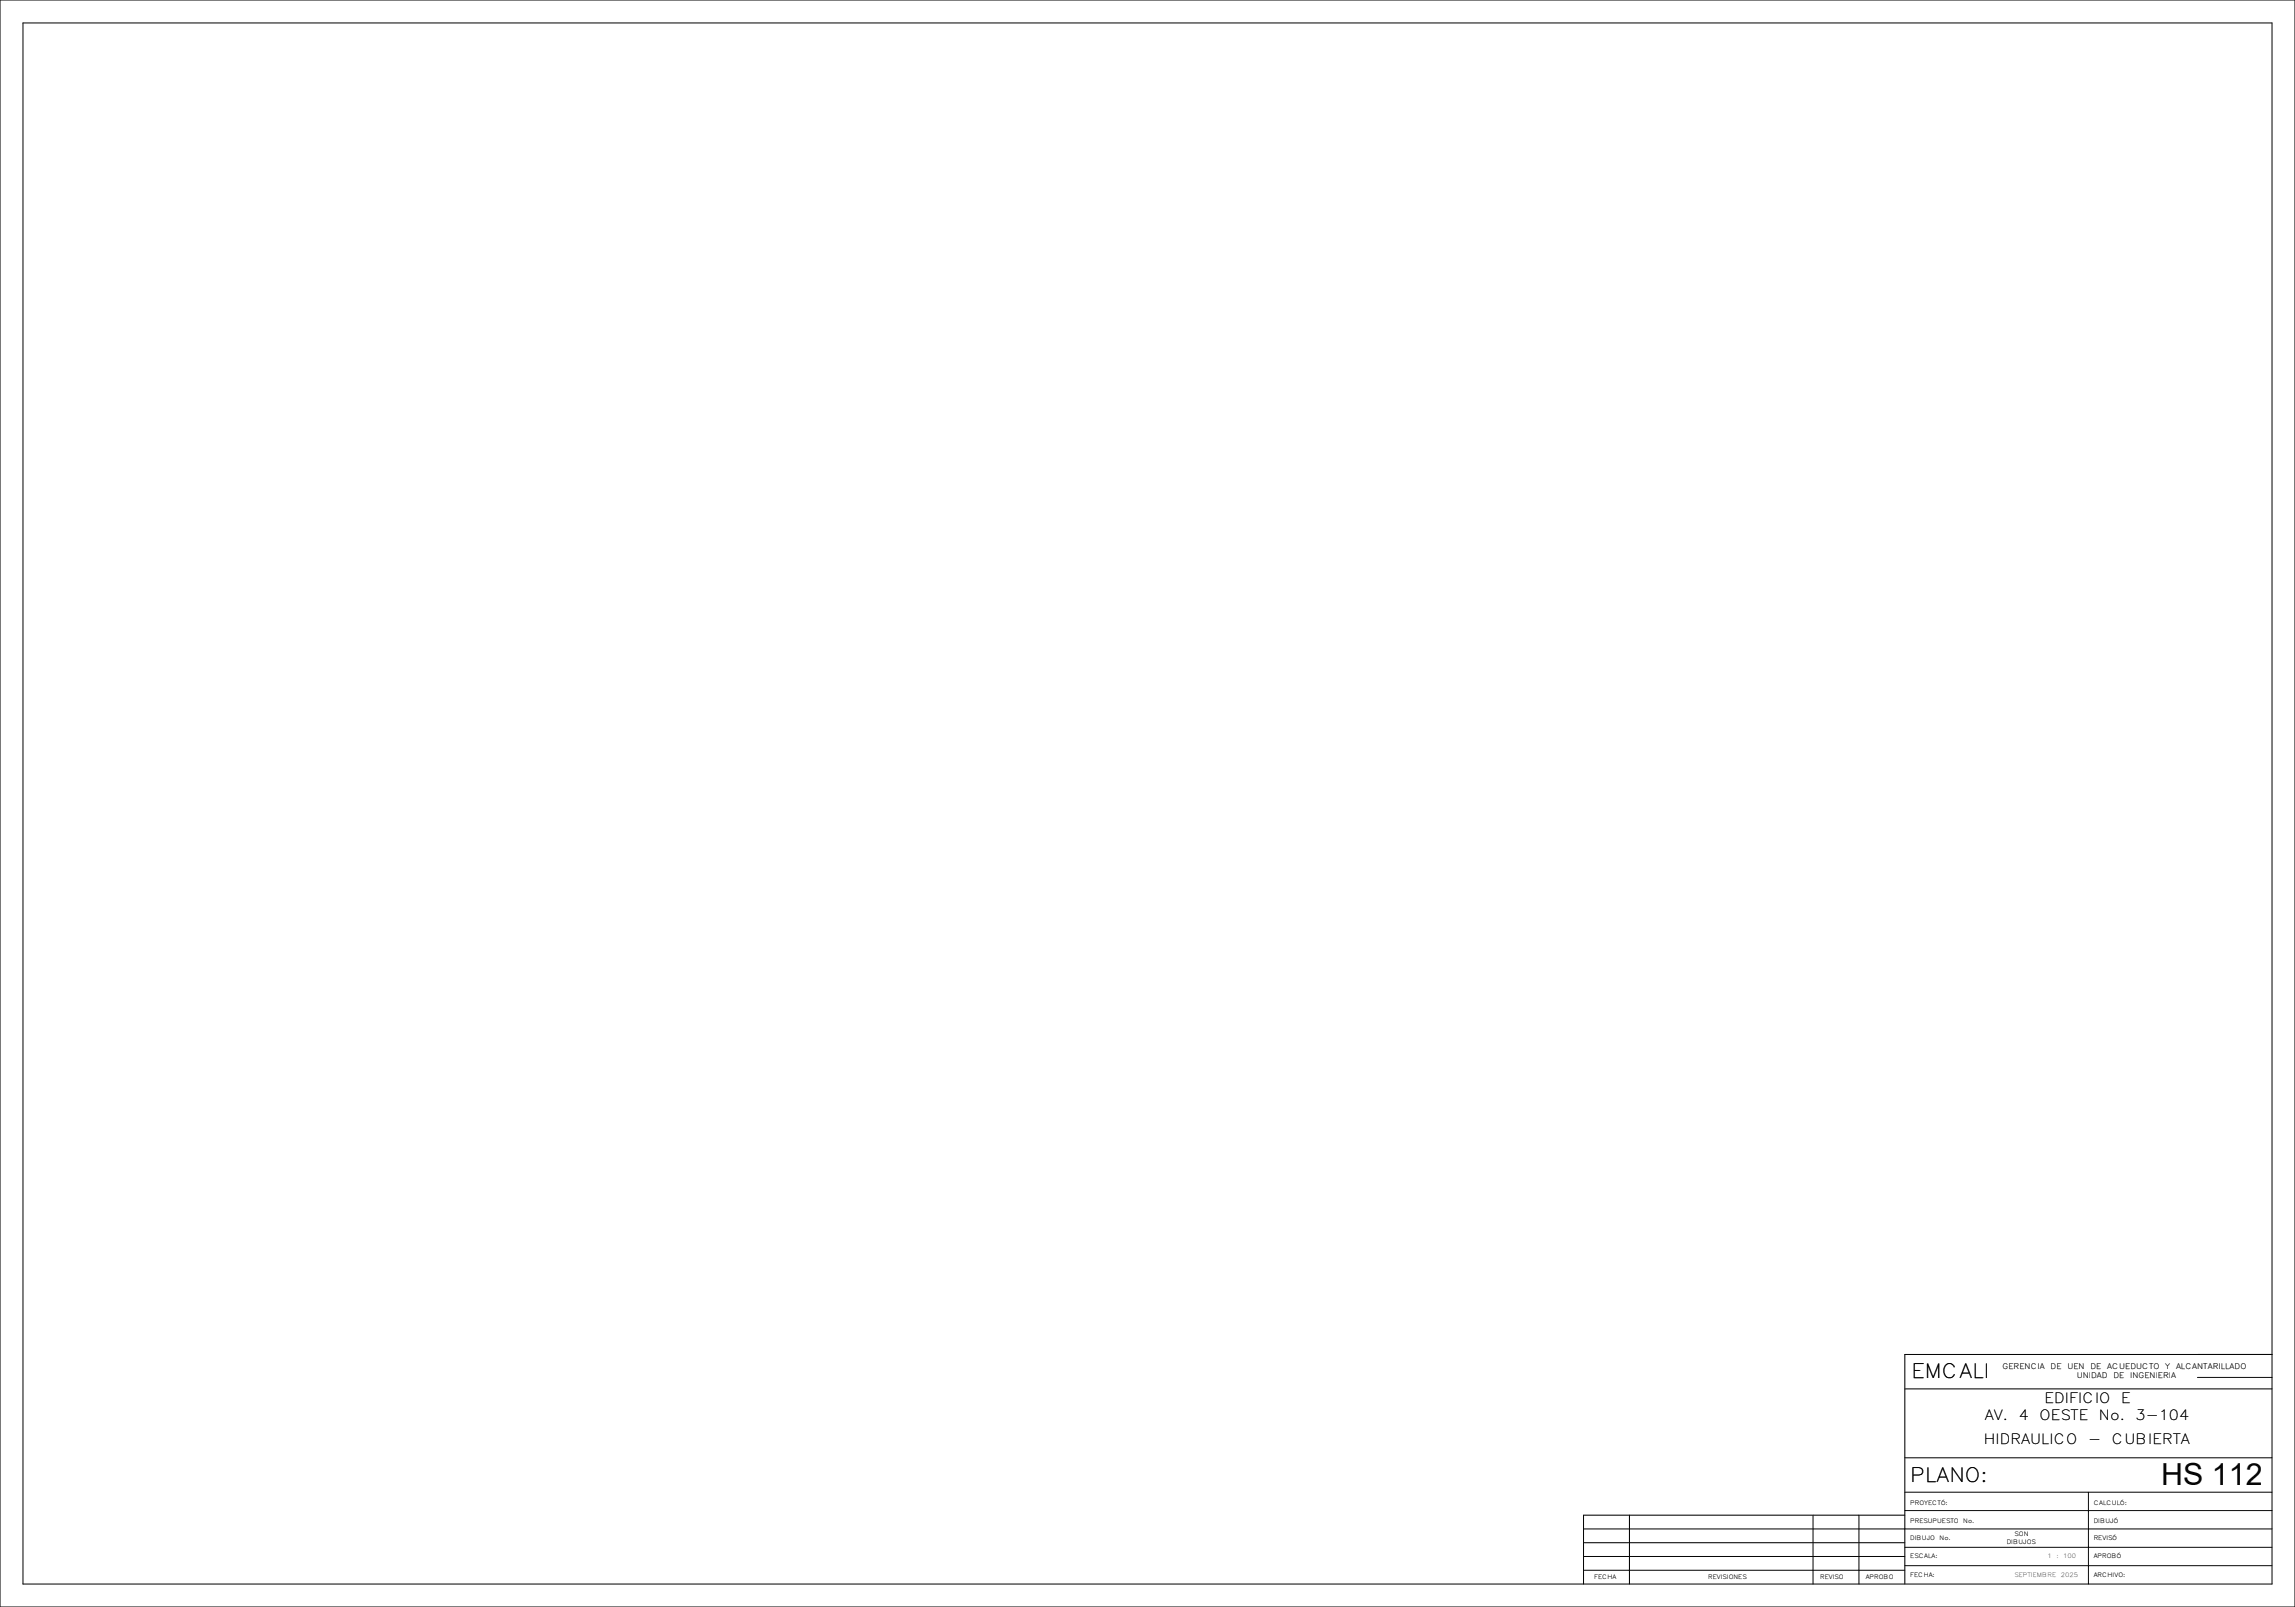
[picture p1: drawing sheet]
<svg xmlns="http://www.w3.org/2000/svg" width="1000mm" height="700mm" viewBox="0 0 1000 700" stroke-linecap="round" stroke-linejoin="round" font-family="sans-serif">
<defs><g id="words">
<text font-size="13.2" x="941.7" y="646.9">HS 112</text>
<g font-size="8.6">
<text x="832.9" y="600.1">EMCALI</text>
<text x="832.3" y="645.5">PLANO:</text>
</g>
<g font-size="6.2">
<text x="890.9" y="611.3">EDIFICIO</text>
<text x="924.2" y="611.3">E</text>
<text x="864.8" y="618.7">AV.</text>
<text x="879.7" y="618.7">4</text>
<text x="888.7" y="618.7">OESTE</text>
<text x="914.6" y="618.7">No.</text>
<text x="930.5" y="618.7">3-104</text>
<text x="864.5" y="629">HIDRAULICO</text>
<text x="909.8" y="629">-</text>
<text x="920.2" y="629">CUBIERTA</text>
</g>
<g font-size="3.4">
<text x="872.6" y="596.3">GERENCIA</text>
<text x="893.5" y="596.3">DE</text>
<text x="900.8" y="596.3">UEN</text>
<text x="910.9" y="596.3">DE</text>
<text x="918.2" y="596.3">ACUEDUCTO</text>
<text x="943.5" y="596.3">Y</text>
<text x="948.2" y="596.3">ALCANTARILLADO</text>
<text x="904.9" y="600.4">UNIDAD</text>
<text x="920.9" y="600.4">DE</text>
<text x="928.2" y="600.4">INGENIERIA</text>
</g>
<g font-size="2.6">
<text x="832.3" y="655.6">PROYECTÓ:</text>
<text x="912.3" y="655.6">CALCULÓ:</text>
<text x="832.3" y="663.3">PRESUPUESTO</text>
<text x="855.4" y="663.3">No.</text>
<text x="912.3" y="663.3">DIBUJÓ</text>
<text x="832.3" y="671">DIBUJO</text>
<text x="845.1" y="671">No.</text>
<text x="877.8" y="669.1">SON</text>
<text x="912.3" y="671">REVISÓ</text>
<text x="874.4" y="672.4">DIBUJOS</text>
<text x="832.3" y="678.6">ESCALA:</text>
<text x="892.1" y="678.8">1</text>
<text x="896" y="678.8">:</text>
<text x="899" y="678.8">100</text>
<text x="912.3" y="678.6">APROBÓ</text>
<text x="694.6" y="687.7">FECHA</text>
<text x="744.3" y="687.7">REVISIONES</text>
<text x="793.1" y="687.7">REVISO</text>
<text x="812.9" y="687.7">APROBO</text>
<text x="832.3" y="686.9">FECHA:</text>
<text x="877.8" y="686.9">SEPTIEMBRE</text>
<text x="897.9" y="686.9">2025</text>
<text x="912.3" y="686.9">ARCHIVO:</text>
</g>
</g></defs>
<g fill="none" stroke="#000" stroke-width=".44">
<path d="M0 0h1000v700h-1000zM10 10h980v680h-980zM957.5 600h32.5M990 590h-160v100M830 605h160M830 635h160M710 660v30M790 660v30M810 660v30M830 660h-140v30M830 650h160M830 658h160"/>
<path d="M910 650v40M690 666h300M690 672h140M690 678h140M830 674h160M690 684h140M830 682h160"/>
</g>
<path d="M864.5 623.1h91v7.5h-91z" fill="#fff"/>
<use href="#words"/>
</svg>
